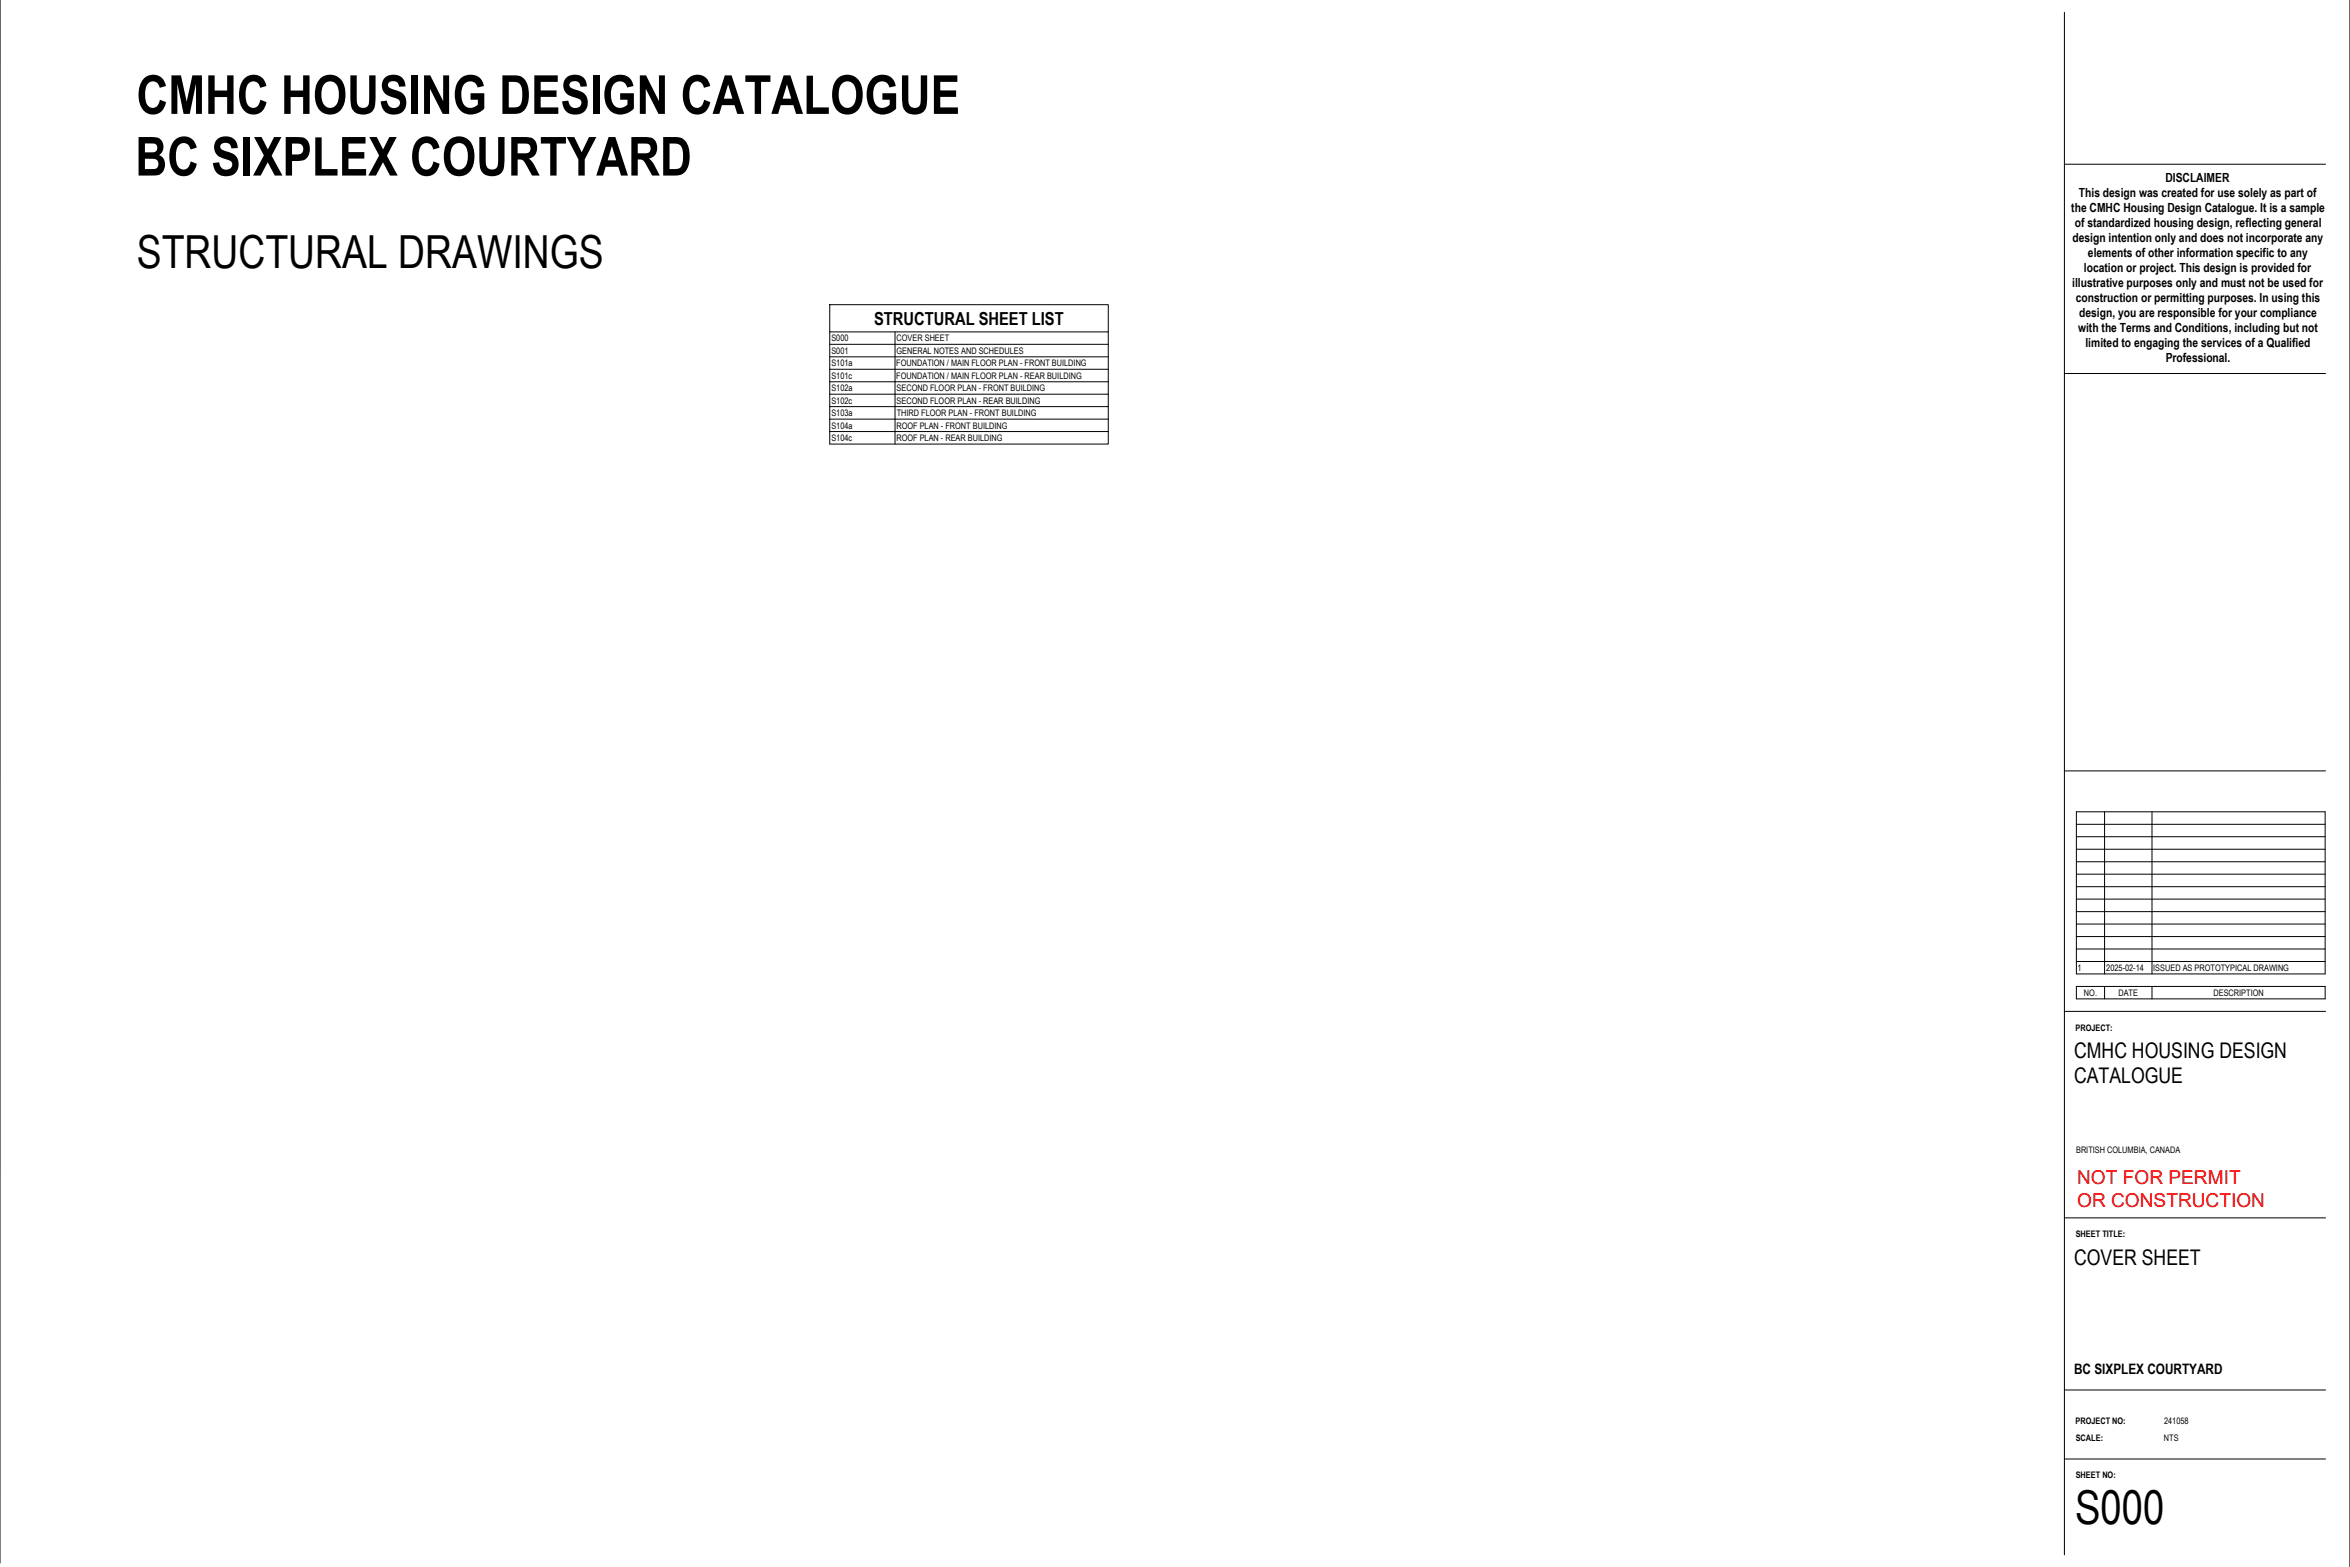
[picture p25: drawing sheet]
<svg xmlns="http://www.w3.org/2000/svg" width="914mm" height="610mm" viewBox="0 0 914 610" stroke-linecap="round" stroke-linejoin="round" font-family="sans-serif">
<defs><g id="words">
<g font-size="20.9">
<text x="53.1" y="44.3">CMHC HOUSING DESIGN CATALOGUE</text>
<text x="52.7" y="68.3">BC SIXPLEX COURTYARD</text>
</g>
<text font-size="18.2" x="807.4" y="592.9">S000</text>
<text font-size="17.7" x="53.2" y="104.2">STRUCTURAL DRAWINGS</text>
<g font-size="8.4">
<text x="807.1" y="411.7">CMHC HOUSING DESIGN</text>
<text x="807.1" y="421.4">CATALOGUE</text>
<text x="807" y="492.1">COVER SHEET</text>
</g>
<g font-size="7.4" fill="#f00">
<text x="808.2" y="460.8">NOT FOR PERMIT</text>
<text x="808.2" y="469.7">OR CONSTRUCTION</text>
</g>
<text font-size="7" x="340.1" y="126.4">STRUCTURAL SHEET LIST</text>
<text font-size="5.6" x="807" y="534.5">BC SIXPLEX COURTYARD</text>
<g font-size="4.9">
<text x="842.6" y="70.7">DISCLAIMER</text>
<text x="808.9" y="76.5">This design was created for use solely as part of</text>
<text x="806" y="82.4">the CMHC Housing Design Catalogue. It is a sample</text>
<text x="807.3" y="88.2">of standardized housing design, reflecting general</text>
<text x="806.4" y="94">design intention only and does not incorporate any</text>
<text x="812.4" y="99.9">elements of other information specific to any</text>
<text x="810.9" y="105.7">location or project. This design is provided for</text>
<text x="806.3" y="111.5">illustrative purposes only and must not be used for</text>
<text x="807.7" y="117.4">construction or permitting purposes. In using this</text>
<text x="809" y="123.2">design, you are responsible for your compliance</text>
<text x="808.6" y="129">with the Terms and Conditions, including but not</text>
<text x="811.5" y="134.9">limited to engaging the services of a Qualified</text>
<text x="842.7" y="140.7">Professional.</text>
</g>
<g font-size="3.5">
<text x="323.5" y="132.8">S000</text>
<text x="323.5" y="137.7">S001</text>
<text x="348.9" y="132.8">COVER SHEET</text>
<text x="348.9" y="137.7">GENERAL NOTES AND SCHEDULES</text>
<text x="323.5" y="142.5">S101a</text>
<text x="348.8" y="142.5">FOUNDATION / MAIN FLOOR PLAN - FRONT BUILDING</text>
<text x="323.5" y="147.4">S101c</text>
<text x="348.8" y="147.4">FOUNDATION / MAIN FLOOR PLAN - REAR BUILDING</text>
<text x="323.5" y="152.2">S102a</text>
<text x="348.9" y="152.2">SECOND FLOOR PLAN - FRONT BUILDING</text>
<text x="323.5" y="157.1">S102c</text>
<text x="323.5" y="161.9">S103a</text>
<text x="348.9" y="157.1">SECOND FLOOR PLAN - REAR BUILDING</text>
<text x="348.9" y="161.9">THIRD FLOOR PLAN - FRONT BUILDING</text>
<text x="323.5" y="166.8">S104a</text>
<text x="348.8" y="166.8">ROOF PLAN - FRONT BUILDING</text>
<text x="323.5" y="171.6">S104c</text>
<text x="348.8" y="171.6">ROOF PLAN - REAR BUILDING</text>
<text x="808.4" y="377.8">1</text>
<text x="819.6" y="377.8">2025-02-14</text>
<text x="837.8" y="377.8">ISSUED AS PROTOTYPICAL DRAWING</text>
<text x="810.9" y="387.5">NO.</text>
<text x="824.3" y="387.5">DATE</text>
<text x="861.3" y="387.5">DESCRIPTION</text>
<text x="807.6" y="400.9">PROJECT:</text>
<text x="807.8" y="448.6">BRITISH COLUMBIA, CANADA</text>
<text x="807.7" y="481.2">SHEET TITLE:</text>
<text x="807.6" y="554.1">PROJECT NO:</text>
<text x="842.1" y="554.1">241058</text>
<text x="807.7" y="560.6">SCALE:</text>
<text x="842" y="560.7">NTS</text>
<text x="807.7" y="574.9">SHEET NO:</text>
</g>
</g></defs>
<!-- layer: A-DETL-THIN -->
<g fill="none" stroke="#000" stroke-width=".39">
<path d="M322.9 118.5h108.3v10.6h-108.3zM322.9 129.1v19.4M322.9 138.8h108.3M322.9 133.9h108.3M348.3 129.1v43.7M431.2 129.1v19.4M322.9 148.5v24.3h108.3v-4.9M322.9 148.5h108.3M322.9 143.7h108.3M431.2 148.5v4.9h-108.3M431.2 153.4v4.8h-108.3M431.2 158.2v4.9h-108.3"/>
<path d="M431.2 163.1v4.8h-108.3"/>
</g>
<!-- layer: 24161 X-Titleblock 24x36|G-ANNO-TTLB-THIN -->
<path d="M0 .1v608M914.4 0v609.6M803.3 63.9h101.6M803.3 145.3h101.6M803.3 299.9h101.6M803.3 393.5h101.6M803.3 473.8h101.6M803.3 540.7h101.6M803.3 567.6h101.6" fill="none" stroke="#000" stroke-width=".39"/>
<!-- layer: 24161 X-Titleblock 24x36|G-ANNO-TTLB-MEDM -->
<path d="M803.3 4.8v600.1" fill="none" stroke="#000" stroke-width=".39"/>
<!-- layer: 24161 X-Titleblock 24x36|A-DETL-THIN -->
<g fill="none" stroke="#000" stroke-width=".39">
<path d="M807.9 315.8h96.8v63.1h-96.8zM818.9 315.8v63.1M837.4 315.8v63.1M807.9 320.7h96.8M807.9 325.5h96.8M807.9 330.4h96.8M807.9 335.2h96.8M807.9 340.1h96.8M807.9 344.9h96.8M807.9 349.8h96.8M807.9 354.6h96.8M807.9 359.5h96.8"/>
<path d="M807.9 364.3h96.8M807.9 369.2h96.8M807.9 374.1h96.8M807.9 383.8h96.8v4.8h-96.8zM818.9 383.8v4.8M837.4 383.8v4.8"/>
</g>
<use href="#words"/>
</svg>
